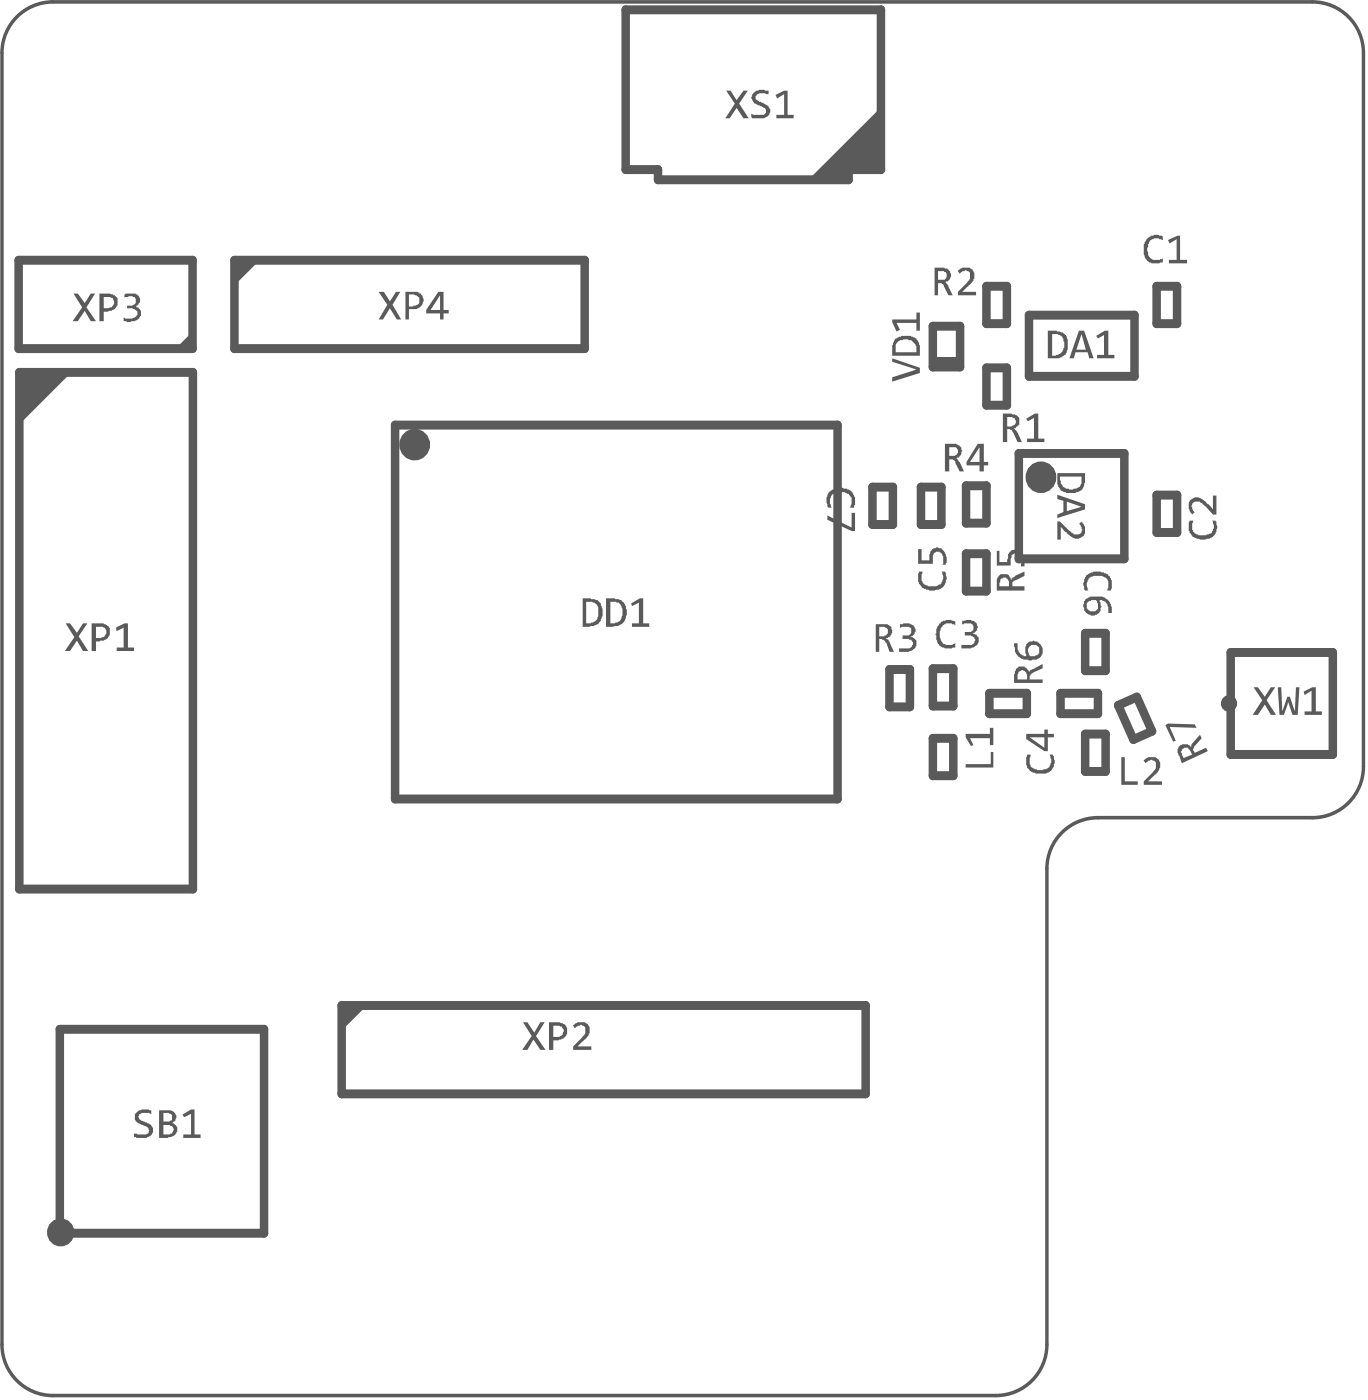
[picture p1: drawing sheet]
<svg xmlns="http://www.w3.org/2000/svg" width="134mm" height="137mm" viewBox="0 0 134 137" stroke-linecap="round" stroke-linejoin="round" font-family="sans-serif">
<g fill="#5a5a5a">
<path d="M61.7 59l.8-.5h.4v2.4h.6v.4h-1.7v-.4h.6v-2l-.6 .4z"/>
<path d="M6.4 60.9h.4l.7 1 .6-1h.4l-.8 1.3 .9 1.4h-.5l-.6-1-.7 1h-.5l1-1.3z"/>
<path d="M11.3 61.4l.9-.5h.3v2.4h.6v.3h-1.7v-.3h.7v-1.9l-.7 .3z"/>
<path d="M37 28.5h.5l.6 1 .6-1h.4l-.7 1.3 .8 1.4h-.4l-.7-1.1-.7 1.1h-.4l.9-1.4z"/>
<path d="M7.2 28.7h.4l.7 .9 .6-.9h.4l-.9 1.4 1 1.3h-.5l-.6-1-.7 1h-.5l.9-1.3z"/>
<path d="M12.2 28.8l.1-.1h.2a1.1 1.1 0 0 1 1.1 .3l.1 .2a.78 .78 0 0 1-.4 .8l.1 .1a.57 .57 0 0 1 .4 .4 .57 .57 0 0 1-.2 .6 1.85 1.85 0 0 1-1.4 .3h-.1v-.3h.4a.87 .87 0 0 0 .8-.1 .42 .42 0 0 0 .1-.5 .42 .42 0 0 0-.4-.3l-.1-.1h-.5v-.2h.4a.49 .49 0 0 0 .5-.7l-.1-.1a.48 .48 0 0 0-.7-.1h-.2l-.1 .1z"/>
<path d="M13.2 108.9l.1-.1a1.26 1.26 0 0 1 1.4-.2h.1v.3l-.6-.1a.43 .43 0 0 0-.5 .1 .43 .43 0 0 0 0 .6l.7 .3a.69 .69 0 0 1 .6 .7 .69 .69 0 0 1-.6 .7v.1h-1l-.3-.1v-.4l.8 .1a.6 .6 0 0 0 .7-.4h-.1a.43 .43 0 0 0-.5-.4v-.1l-.2-.1a.77 .77 0 0 1-.6-1z"/>
<path d="M17.8 109l.9-.5h.3v2.4h.6v.4h-1.7v-.4h.8v-2l-.7 .3z"/>
<path d="M97.4 53.9h.3v1.1h.7v-.3l.1-.1a.51 .51 0 0 1 .3-.7l.1-.1h.1a.4 .4 0 0 1 .6 .1 1.05 1.05 0 0 1 .5 1.2v.3h-.3v-.2a.92 .92 0 0 0-.3-1.1h-.2a.34 .34 0 0 0-.4 .4l-.1 .1v.7h-1.4z"/>
<path d="M91.8 61a1.49 1.49 0 0 1 1.4-.3l.2 .1v.3a1.07 1.07 0 0 0-1.3 .1 1.49 1.49 0 0 0 0 1.7 1.27 1.27 0 0 0 1.3 0v.4a2.07 2.07 0 0 1-1.5-.1l-.1-.1a2.19 2.19 0 0 1-.3-1.6z"/>
<path d="M94 60.7h.2a1.15 1.15 0 0 1 1.2 .2l.2 .5a.87 .87 0 0 1-.5 .6 .59 .59 0 0 1 .6 .5 .53 .53 0 0 1-.4 .6l-.1 .1a1.89 1.89 0 0 1-1.2 .2v-.3h.8a.32 .32 0 0 0 .4-.4l.1-.1a.58 .58 0 0 0-.4-.5h-.6v-.3h.3a.44 .44 0 0 0 .5-.5 .44 .44 0 0 0-.5-.4l-.6 .1z"/>
<path d="M113.9 70.9l.3-.2 2.6 .1 .1 .4-2.6-.1 .6 1.3-.2 .1z"/>
<path d="M103.3 51h.3l1 1a.82 .82 0 0 0 1.1 .1l.1-.4h-.1l-.1-.4-.1-.1 .2-.2v.1a.88 .88 0 0 1 .2 1.2 .88 .88 0 0 1-1.2 .2l-1-1v1.3h-.4z"/>
<path d="M116.3 50.9h.4a.63 .63 0 0 0-.2 .7v.2l.1 .1a1.13 1.13 0 0 0 1.1 .4l.7-.1 .1-.3a.56 .56 0 0 0 0-.7v-.3h.3l.1 .1a1.85 1.85 0 0 1-.3 1.4 1.76 1.76 0 0 1-2.2-.1 1.49 1.49 0 0 1-.1-1.4z"/>
<path d="M116.3 49l.1-.1a.92 .92 0 0 1 1.3 .1l.8 .8v-1.3h.4v1.8h-.4l-.9-1a.82 .82 0 0 0-1.1-.1l-.1 .4h.1l.1 .4 .2 .1-.3 .2-.1-.2-.1-.3h-.1v-.7z"/>
<path d="M89.8 55.9h.4a.63 .63 0 0 0-.1 .7v.1a.97 .97 0 0 0 1 .6h.3a.88 .88 0 0 0 .8-1l-.2-.4h.4v.1a1.85 1.85 0 0 1-.2 1.4 1.76 1.76 0 0 1-2.2-.1 1.49 1.49 0 0 1-.2-1.4z"/>
<path d="M89.7 53.7h.4v1.1h.7a1.01 1.01 0 0 1 .3-1l.1-.1a.75 .75 0 0 1 1.2 .4l.1 .3v.6h-.1v.2h-.3l.1-.1v-.7h-.1a.43 .43 0 0 0-.5-.5 .6 .6 0 0 0-.4 .7v.5h-1.5z"/>
<path d="M106.1 56.3a1.63 1.63 0 0 1 2.5 .3v.1h.1v.9h-.1v.1h-.4a.63 .63 0 0 0 .1-.6 .75 .75 0 0 0-.9-.8 .93 .93 0 0 0-1.2 .8l.1 .6h.1h-.4l-.1-.7z"/>
<path d="M71 8.9h.4l.6 .9 .7-.9h.4l-.9 1.2 1 1.5h-.5l-.7-1-.7 1h-.4l.9-1.5z"/>
<path d="M73.5 9.2h.1a.99 .99 0 0 1 1.2-.3h.3v.3l-.4-.1a.67 .67 0 0 0-.8 .3 .24 .24 0 0 0-.1 .2 .24 .24 0 0 0 .2 .2l.2 .2h.2a1.63 1.63 0 0 1 .9 .7v.3a1 1 0 0 1-1.3 .6h-.5l-.1-.1v-.4l.2 .1h.7a.38 .38 0 0 0 .5-.1h.1a.48 .48 0 0 0-.4-.6l-.1-.1a1.27 1.27 0 0 1-1-.9h.1z"/>
<path d="M75.8 9.3l.8-.4h.4v2.3h.6v.4h-1.7v-.4h.7v-2l-.6 .4z"/>
<path d="M51.1 99.9h.4l.7 1.1 .6-1.1h.4l-.8 1.4 .9 1.3h-.5l-.7-1-.6 1h-.5l1-1.3z"/>
<path d="M56 100.2a1.34 1.34 0 0 1 1.5-.1 1.04 1.04 0 0 1-.3 1.4l-.8 .8h1.4v.3h-1.8v-.3l1-1.1a.63 .63 0 0 0 .2-.7l-.3-.3-.5 .1-.2 .2z"/>
<path d="M112 23.4h.1a.99 .99 0 0 1 1.2-.4h.3v.1v.4l-.5-.2a.55 .55 0 0 0-.6 .2l-.2 .1-.2 .6v.4l.3 .6a1.27 1.27 0 0 0 1.2 0v.5a1.79 1.79 0 0 1-1.4-.1l-.1-.1a1.92 1.92 0 0 1-.1-1.9z"/>
<path d="M114.2 23.5l.9-.5h.2v2.4h.7v.3h-1.8v-.3h.8v-2l-.7 .4z"/>
<path d="M107.1 32.8l.9-.5h.3v2.4h.6v.3h-1.7v-.3h.7v-1.9l-.6 .3z"/>
<path d="M93.6 26.4a1.34 1.34 0 0 1 1.5-.1 1 1 0 0 1-.3 1.5l-.8 .7h1.4v.4h-1.8v-.4l1-1.1a.63 .63 0 0 0 .2-.6l-.3-.4-.5 .1-.2 .3z"/>
<path d="M100.3 40.9l.8-.5h.4v2.5h.6v.3h-1.7v-.3h.7v-2l-.6 .3z"/>
<path d="M87.2 35l2.7 1v.5l-2.7 .8v-.4l2.4-.8-2.4-.7z"/>
<path d="M87.2 31.2h2.4v-.6h.3v1.7h-.3v-.7h-2l.4 .6-.4 .2-.4-.9z"/>
<path d="M109.6 74h.3v2.4h1.3v.3h-1.6z"/>
<path d="M111.8 74.3a1.34 1.34 0 0 1 1.4-.1 1.04 1.04 0 0 1-.3 1.5l-.7 .7h1.4v.3h-1.8v-.3l1-1.1a.63 .63 0 0 0 .2-.7l-.3-.2a.33 .33 0 0 0-.5 .1l-.2 .1z"/>
<path d="M88 61h.2a.85 .85 0 0 1 1.3 .7l-.1 .3-.4 .3h.1a.57 .57 0 0 1 .5 .3 .57 .57 0 0 1-.1 .6 1.29 1.29 0 0 1-1.4 .5h-.2v-.3h.5a.57 .57 0 0 0 .7-.3 .46 .46 0 0 0-.4-.6h-.5v-.4h.4a.44 .44 0 0 0 .5-.4 .44 .44 0 0 0-.6-.4l-.5 .1z"/>
<path d="M94.4 74.7h2.4v-1.2h.3v1.5h-2.7z"/>
<path d="M94.4 71.8h2.3v-.6h.4v1.6h-.4v-.6h-1.9l.3 .6-.2 .1-.5-.8z"/>
<path d="M100.4 73.8h.4h-.1l-.1 .4a.76 .76 0 0 0 .7 1l.1 .1h.5l.1-.1a.59 .59 0 0 0 .7-.6v-.4l-.1-.4h.3l.1 .2a1.29 1.29 0 0 1-.4 1.5h-.1a.63 .63 0 0 1-.7 .1h-.2a1.17 1.17 0 0 1-1.3-1.1z"/>
<path d="M80.9 48.2l.1-.1a1.84 1.84 0 0 1 1.6-.3l.4 .1a1.26 1.26 0 0 1 .6 1.2l-.1 .5h-.4a.63 .63 0 0 0 .1-.7v-.1a.93 .93 0 0 0-1.1-.7h-.2l-.4 .2a.32 .32 0 0 0-.3 .4h-.1v.6h.1l.1 .3h-.4a1.6 1.6 0 0 1 0-1.4z"/>
<path d="M80.9 50.4l2.3 1.2v-1.5h.4v1.8h-.4l-2.3-1.1z"/>
<path d="M122.5 67.2h.4l.7 .9 .6-.9h.4l-.8 1.3 .9 1.4h-.5l-.6-1-.7 1h-.5l1-1.4z"/>
<path d="M124.9 67.2h.3l.1 2.4 .5-1.5h.3l.5 1.5 .1-2.4h.3l-.2 2.7h-.5l-.4-1.3-.4 1.3h-.4z"/>
<path d="M127.4 67.6l.9-.4h.3v2.4h.6v.3h-1.7v-.3h.7v-2.1l-.7 .5z"/>
<path d="M57.3 58.8v2.1h.4h.1a.73 .73 0 0 0 .7-.9 .91 .91 0 0 0-.7-1.2zM57 58.5h.7l.1 .1a.87 .87 0 0 1 1 .8l.1 .1v.3a1.43 1.43 0 0 1-.5 1.2h-.1a.55 .55 0 0 1-.6 .2l-.1 .1h-.6z"/>
<path d="M59.7 58.8v2.1h.4a1.08 1.08 0 0 0 .7-1.2v-.4l-.3-.4zM59.2 58.5h.9l.1 .1a.6 .6 0 0 1 .6 .2h.1a1.65 1.65 0 0 1-.1 2.2l-.4 .2-1.2 .1z"/>
<path d="M9.4 61.3v1.1h.4a.61 .61 0 0 0 .5-.4 .61 .61 0 0 0-.1-.6l-.1-.1zM9 60.9h1.1v.1l.3 .1a.45 .45 0 0 1 .3 .5 .84 .84 0 0 1-.6 1l-.7 .1v.9h-.4z"/>
<path d="M40 28.8v1.2h.4v-.1a.51 .51 0 0 0 .6-.2 .51 .51 0 0 0-.1-.7l-.4-.2zM39.6 28.5h.9a.81 .81 0 0 1 .8 .4 .81 .81 0 0 1-.1 .9l-.1 .3-.4 .1h-.7v1h-.4z"/>
<path d="M43 28.9l-.9 1.4h.9zM42.8 28.5h.5v1.8h.6v.3h-.6v.6h-.3v-.6h-1.3v-.3z"/>
<path d="M10.1 29v1.1h.5a.61 .61 0 0 0 .5-.3 .61 .61 0 0 0-.1-.7h-.2v-.1zM9.7 28.7h1l.5 .2 .1 .1a.43 .43 0 0 1 .2 .6v.3h-.1l-.2 .3-.6 .3h-.5v.9h-.4z"/>
<path d="M16 108.8v.9h.4a.39 .39 0 0 0 .4-.2 .39 .39 0 0 0 0-.4l-.1-.2-.2-.1zM16 110v.9h.4a.58 .58 0 0 0 .6-.4v-.2h-.1l-.1-.2zM15.5 108.6h.9a.73 .73 0 0 1 .8 .7v.3l-.4 .2 .3 .1a.69 .69 0 0 1-.2 1.2l-.5 .2h-.9z"/>
<path d="M92.8 43.7v.9h.4a.46 .46 0 0 0 .4-.6l-.1-.3zM92.4 43.4h1.1l.5 .3a.85 .85 0 0 1-.4 1l-.1 .1 .3 .4 .4 .9h-.4l-.4-.9a.32 .32 0 0 0-.5-.3h-.1v1.2h-.4z"/>
<path d="M95.7 43.7l-.9 1.5h.9zM95.6 43.4h.6v1.8h.4v.3h-.4v.6h-.5v-.6h-1.2v-.3z"/>
<path d="M97.8 56.6l-.1 .7h.9v-.5l-.2-.2a.3 .3 0 0 0-.5 0zM97.5 56.4a.9 .9 0 0 1 1.1-.2l.3 .5v-.1l.3-.2v-.1l.9-.4v.4l-1.2 .6v.4h1.2v.4h-2.7v-1.1h.1z"/>
<path d="M115.5 73.3l-.1 .3h.1l.2 .5 .8-.3-.2-.5h-.1a.34 .34 0 0 0-.6 0zM115.2 73l.1-.2h.2h.6h.2l.1 .2v-.2h.1l.8-1 .2 .4-.8 .8-.1 .4 .2 .2 1.1-.5 .1 .3-2.5 1.2-.2-.7a.48 .48 0 0 1-.1-.7z"/>
<path d="M103.6 46.6v.3l.1 .1a.89 .89 0 0 0 .5 .8h.2l.1 .1 .5-.1a.74 .74 0 0 0 .7-.6v-.6zM103.3 46.3h2.7v.9v.2a1.09 1.09 0 0 1-1.1 .8h-.3a1.14 1.14 0 0 1-1.3-.9z"/>
<path d="M104.3 49v1l1.4-.4zM103.3 48.4l2.7 .9v.5l-2.7 .8v-.3l.6-.2v-1.1l-.6-.2z"/>
<path d="M106.3 58.8l-.1 .3a.38 .38 0 0 0 .2 .5 .63 .63 0 0 0 .7 .2 .73 .73 0 0 0 .1-1 .44 .44 0 0 0-.6-.1v.1zM106 58.8v-.1a1.74 1.74 0 0 1 1.6-.4l.5 .2a1.23 1.23 0 0 1 .6 1.2v.2h-.4v-.5a.86 .86 0 0 0-.9-.7h.1l.1 .6v.1a.73 .73 0 0 1-.9 .8h-.1a1.09 1.09 0 0 1-.7-1.1l.1-.1z"/>
<path d="M54.1 100.3v1.1h.3a.66 .66 0 0 0 .6-.4 .4 .4 0 0 0-.1-.5v-.1l-.2-.1zM53.7 99.9h1l.3 .1v.1a.3 .3 0 0 1 .3 .4h.1v.1a.85 .85 0 0 1-.4 .9l-.4 .2h-.5v.9h-.4z"/>
<path d="M102.8 32.7v2.1h.3a1.07 1.07 0 0 0 .8-1.5v-.2h-.1a.32 .32 0 0 0-.4-.3v-.1zM102.4 32.3h.9v.1a1.08 1.08 0 0 1 1.1 .8 1.83 1.83 0 0 1-.4 1.6l-.2 .1a.63 .63 0 0 1-.7 .1h-.7z"/>
<path d="M105.7 32.7l-.5 1.5h.9zM105.5 32.3h.5l.9 2.7h-.4l-.2-.6h-1.2l-.2 .6h-.4z"/>
<path d="M91.7 26.5v.9h.5a.35 .35 0 0 0 .3-.6 .45 .45 0 0 0-.5-.3zM91.3 26.2h1l.2 .1a.72 .72 0 0 1 .2 1.1l-.3 .2 .2 .2 .5 1.1h-.4l-.4-.9a.48 .48 0 0 0-.6-.3v1.2h-.4z"/>
<path d="M98.4 40.8v.9h.5v-.1a.38 .38 0 0 0 .4-.4 .38 .38 0 0 0-.4-.3v-.1zM98 40.4h.9l.1 .1a.63 .63 0 0 1 .6 .9v.1l-.3 .4h-.2v.1l.3 .1 .5 1.1h-.4l-.6-1.1-.2-.1h-.3v1.2h-.4z"/>
<path d="M87.6 33.5l-.1 .2v.7h2.1v-.3a1.02 1.02 0 0 0-1.1-.9l-.5 .1zM87.5 33.2a1.98 1.98 0 0 1 1.7-.3l.3 .2a.66 .66 0 0 1 .3 .6l.1 .1v1h-2.7v-1z"/>
<path d="M85.9 61.3v.9h.5v-.1a.32 .32 0 0 0 .4-.4 .43 .43 0 0 0-.5-.4zM85.6 61h.8a.55 .55 0 0 1 .5 .2l.2 .1v.2a.64 .64 0 0 1-.5 .9v.1l.3 .1v.1l.5 1h-.5l-.3-.9h-.1a.66 .66 0 0 0-.6-.3v1.2h-.3z"/>
<path d="M99.5 65.7v.7h.9v-.3a.55 .55 0 0 0-.5-.6zM99.3 65.4l.1-.1a.7 .7 0 0 1 .7-.1 .7 .7 0 0 1 .5 .6l.1-.3 1.2-.6v.4l-1 .5a.58 .58 0 0 0-.3 .6h1.3v.4h-2.8v-.9z"/>
<path d="M100.6 63.2v.2h-.1l.1 .5a.34 .34 0 0 0 .5 .3 .57 .57 0 0 0 .5-.5 .57 .57 0 0 0-.2-.6h-.2a.55 .55 0 0 0-.6 .1zM99.1 62.9h.4v.3a.87 .87 0 0 0 .9 1l-.1-.1a1.26 1.26 0 0 1 .2-1.3l.5-.2a1 1 0 0 1 .9 1.2 .91 .91 0 0 1-1 .7l-.1 .1h-.2l-.1-.1a.87 .87 0 0 1-.8-.2l-.2-.1a.99 .99 0 0 1-.3-.9l-.1-.1z"/>
<path d="M100.6 72.1l1.5 1v-1zM100.3 71.8h1.8v-.5h.3v.5h.6v.3h-.6v1.3h-.3l-1.8-1.1z"/>
</g>
<path d="M1.4 2a5 5 0 0 1 3.8-1.8h123.1a5 5 0 0 1 5 5v69.8a5 5 0 0 1-5 4.9h-21a5 5 0 0 0-5 5v46.6a5 5 0 0 1-5 4.9h-92.1a5 5 0 0 1-5-4.9v-126.3a5 5 0 0 1 1.2-3.2z" fill="none" stroke="#5a5a5a" stroke-width=".34"/>
<g fill="#5a5a5a">
<path d="M2 36.4h5l-5 5z"/>
<path d="M22.9 25.4h2.5l-2.5 2.5z"/>
<path d="M17.2 34.1l1.6-1.7v1.7z"/>
<path d="M79 17.6l7.1-7.1v6.1h-3.2v1z"/>
<path d="M33.4 98.3h2.5l-2.5 2.5z"/>
</g>
<g fill="none" stroke="#5a5a5a" stroke-width=".85">
<path d="M61.2 1h24.9v15.6h-3.2v1h-18.6v-1h-3.1zM1.8 25.4h17v8.7h-17zM1.9 36.4h17v50.5h-17zM22.9 25.4h34.2v8.7h-34.2zM91.2 31.9h2.6v4h-2.6zM96.4 28h2v3.6h-2zM96.4 36h2v3.6h-2zM100.6 30.8h10.3v6h-10.3zM113 28h2v3.6h-2zM38.6 41.6h43.3v36.5h-43.3zM85.3 47.6h2v3.7h-2zM90 47.6h2v3.7h-2z"/>
<path d="M94.4 47.5h2v3.6h-2zM94.4 54.1h2v3.7h-2zM99.6 44.3h10.3v10.3h-10.3zM113 48.4h2v3.7h-2zM86.9 65.5h2v3.6h-2zM91.2 65.4h2v3.6h-2zM91.2 72.2h2v3.6h-2zM96.7 67.8h3.7v2h-3.7zM103.7 67.8h3.6v2h-3.6zM106.1 61.9h2v3.7h-2zM106.1 71.8h2v3.6h-2zM109.3 69l1.8-.8 1.5 3.3-1.8 .8z"/>
<path d="M120.3 63.8h10v10h-10zM33.4 98.3h51.2v8.6h-51.2zM5.8 100.6h20v20h-20z"/>
</g>
<path d="M90.9 34.9h3.1v1.2h-3.1z" fill-rule="evenodd" fill="#5a5a5a"/>
<g fill="none" stroke="#5a5a5a" stroke-width="1.7">
<circle cx="40.5" cy="43.5" r=".66"/>
<circle cx="101.7" cy="46.7" r=".66"/>
</g>
<circle cx="5.9" cy="120.5" r=".66" fill="none" stroke="#5a5a5a" stroke-width="1.4"/>
<circle cx="120.1" cy="68.8" r=".37" fill="none" stroke="#5a5a5a" stroke-width=".85"/>
</svg>
